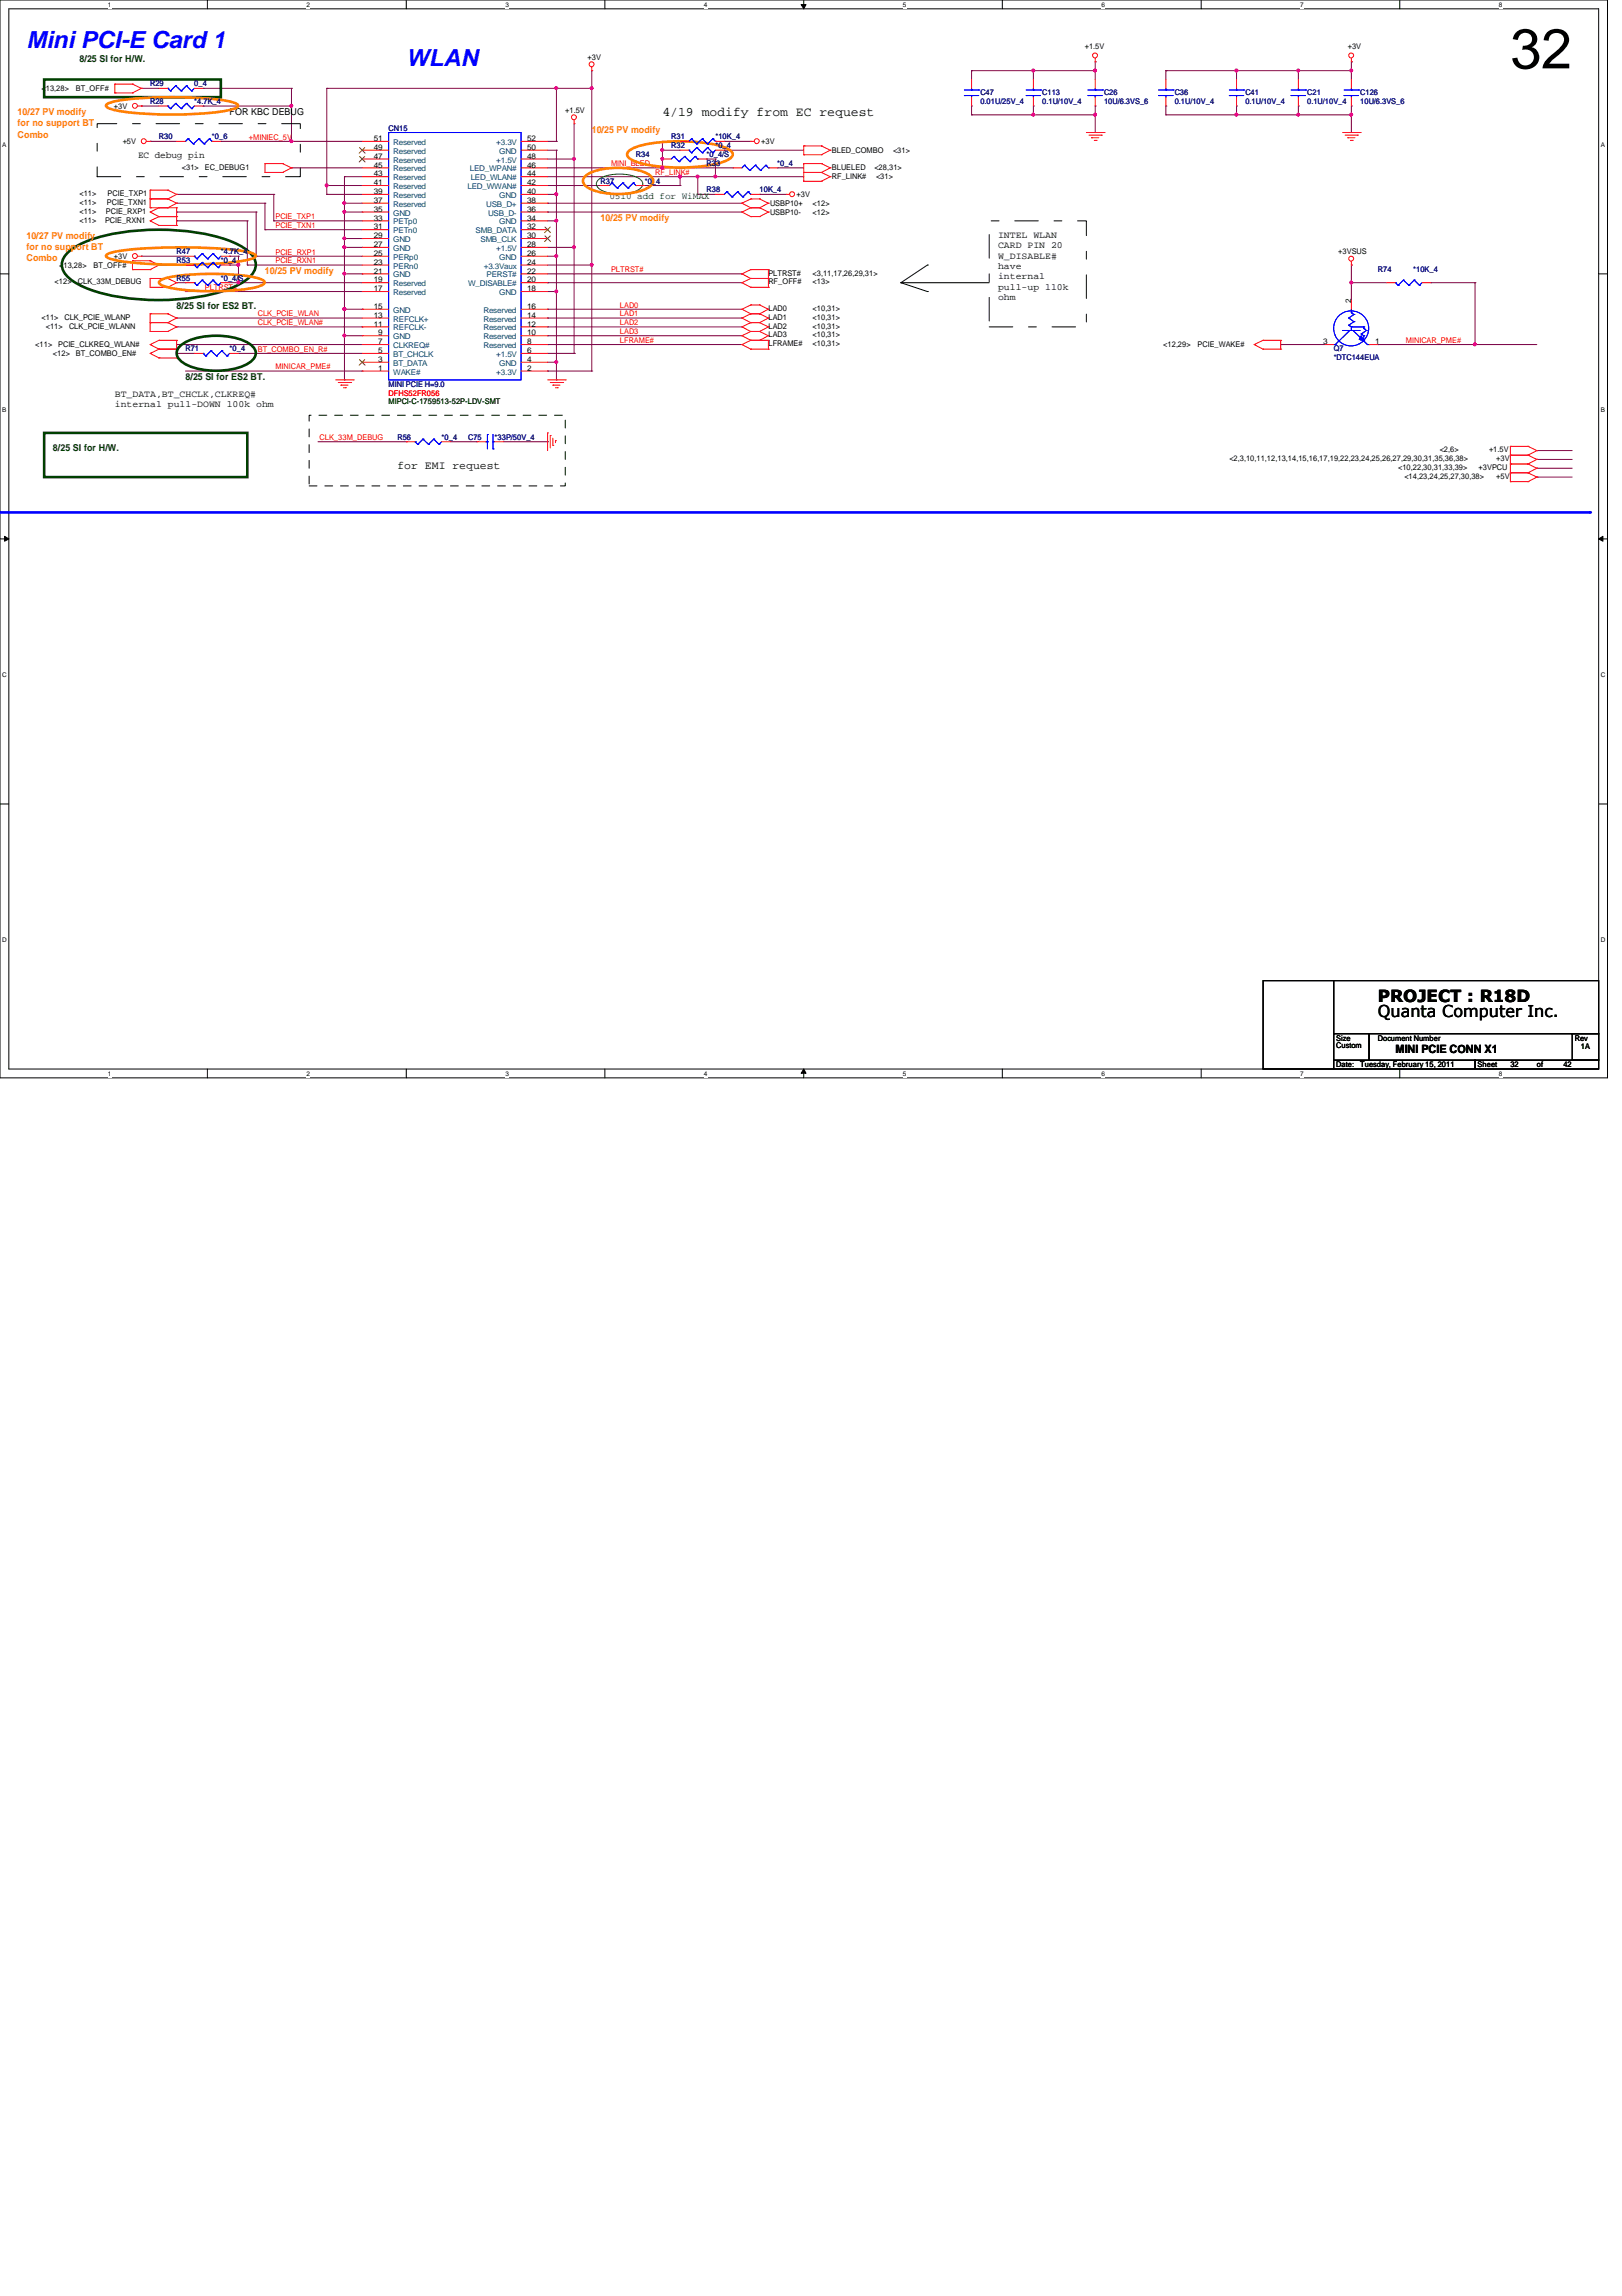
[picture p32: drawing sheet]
<svg xmlns="http://www.w3.org/2000/svg" width="210mm" height="297mm" viewBox="0 0 210 297" stroke-linecap="round" stroke-linejoin="round" font-family="sans-serif">
<defs><g id="words">
<text font-size="7.3" x="195.5" y="8.8">32</text>
<g font-size="3" fill="#00f">
<text x="3.4" y="6.2">Mini PCI-E Card 1</text>
<text x="52.6" y="8.5">WLAN</text>
</g>
<text font-size="2.2" x="178.3" y="129.6">PROJECT : R18D</text>
<text font-size="2.1" x="178.3" y="131.6">Quanta Computer Inc.</text>
<text font-size="1.7" x="85.7" y="15">4/19 modify from EC request</text>
<g font-size="1.5">
<text x="51.4" y="60.7">for EMI request</text>
<text x="180.6" y="136.2">MINI PCIE CONN X1</text>
</g>
<g font-size="1.2" fill="#004000">
<text x="10.3" y="8">8/25 SI for H/W.</text>
<text x="22.9" y="40">8/25 SI for ES2 BT.</text>
<text x="24" y="49.1">8/25 SI for ES2 BT.</text>
<text x="6.9" y="58.3">8/25 SI for H/W.</text>
</g>
<g font-size="1.2" fill="#ff8000">
<text x="2.3" y="14.9">10/27 PV modify</text>
<text x="2.3" y="16.3">for no support BT</text>
<text x="2.3" y="17.8">Combo</text>
<text x="76.6" y="17.1">10/25 PV modify</text>
<text x="77.7" y="28.6">10/25 PV modify</text>
<text x="3.4" y="30.9">10/27 PV modify</text>
<text x="3.4" y="32.3">for no support BT</text>
<text x="3.4" y="33.8">Combo</text>
<text x="34.3" y="35.4">10/25 PV modify</text>
</g>
<g font-size="1.2">
<text x="29.7" y="14.9">FOR KBC DEBUG</text>
<text x="17.9" y="20.4">EC debug pin</text>
<text x="129.2" y="30.7">INTEL WLAN</text>
<text x="129.2" y="32.1">CARD PIN 20</text>
<text x="129.2" y="33.4">W_DISABLE#</text>
<text x="129.2" y="34.8">have</text>
<text x="129.2" y="36.2">internal</text>
<text x="129.2" y="37.5">pull-up 110k</text>
<text x="129.2" y="38.9">ohm</text>
<text x="14.9" y="51.3">BT_DATA,BT_CHCLK,CLKREQ#</text>
<text x="14.9" y="52.7">internal pull-DOWN 100k ohm</text>
</g>
<text font-size="1.2" fill="#008000" x="78.9" y="25.7">0510 add for WiMAX</text>
<g font-size="1">
<text x="5.4" y="11.8">&lt;13,28&gt;</text>
<text x="9.8" y="11.8">BT_OFF#</text>
<text x="76" y="7.7">+3V</text>
<text x="140.4" y="6.4">+1.5V</text>
<text x="174.4" y="6.4">+3V</text>
<text x="14.7" y="14.1">+3V</text>
<text x="73.2" y="14.6">+1.5V</text>
<text x="15.9" y="18.6">+5V</text>
<text x="23.5" y="21.9">&lt;31&gt;</text>
<text x="26.5" y="21.9">EC_DEBUG1</text>
<text x="48.4" y="18.2">51</text>
<text x="48.4" y="19.4">49</text>
<text x="48.4" y="20.5">47</text>
<text x="48.4" y="21.7">45</text>
<text x="48.4" y="22.8">43</text>
<text x="48.4" y="24">41</text>
<text x="68.2" y="18.2">52</text>
<text x="68.2" y="19.4">50</text>
<text x="68.2" y="20.5">48</text>
<text x="68.2" y="21.7">46</text>
<text x="68.2" y="22.8">44</text>
<text x="68.2" y="24">42</text>
<text x="98.5" y="18.6">+3V</text>
<text x="107.7" y="23.2">RF_LINK#</text>
<text x="107.7" y="22.1">BLUELED</text>
<text x="107.7" y="19.8">BLED_COMBO</text>
<text x="113.2" y="22.1">&lt;28,31&gt;</text>
<text x="113.4" y="23.2">&lt;31&gt;</text>
<text x="115.6" y="19.8">&lt;31&gt;</text>
<text x="10.3" y="26.5">&lt;11&gt;</text>
<text x="10.3" y="28.8">&lt;11&gt;</text>
<text x="10.3" y="27.6">&lt;11&gt;</text>
<text x="10.3" y="25.4">&lt;11&gt;</text>
<text x="13.6" y="28.8">PCIE_RXN1</text>
<text x="13.7" y="27.6">PCIE_RXP1</text>
<text x="13.8" y="26.5">PCIE_TXN1</text>
<text x="13.9" y="25.4">PCIE_TXP1</text>
<text x="48.4" y="25.1">39</text>
<text x="48.4" y="26.2">37</text>
<text x="48.4" y="27.4">35</text>
<text x="48.4" y="28.5">33</text>
<text x="48.4" y="29.7">31</text>
<text x="68.2" y="25.1">40</text>
<text x="68.2" y="26.2">38</text>
<text x="68.2" y="27.4">36</text>
<text x="68.2" y="28.5">34</text>
<text x="68.2" y="29.7">32</text>
<text x="99.7" y="26.6">USBP10+</text>
<text x="99.7" y="27.8">USBP10-</text>
<text x="103.1" y="25.5">+3V</text>
<text x="105.2" y="27.8">&lt;12&gt;</text>
<text x="105.2" y="26.6">&lt;12&gt;</text>
<text x="7.7" y="34.6">&lt;13,28&gt;</text>
<text x="12.1" y="34.6">BT_OFF#</text>
<text x="14.7" y="33.5">+3V</text>
<text x="48.4" y="30.8">29</text>
<text x="48.4" y="32">27</text>
<text x="48.4" y="33.1">25</text>
<text x="48.4" y="34.2">23</text>
<text x="48.4" y="35.4">21</text>
<text x="68.2" y="30.8">30</text>
<text x="68.2" y="32">28</text>
<text x="68.2" y="33.1">26</text>
<text x="68.2" y="34.2">24</text>
<text x="68.2" y="35.4">22</text>
<text x="99.4" y="35.6">PLTRST#</text>
<text x="105.2" y="35.6">&lt;3,11,17,26,29,31&gt;</text>
<text x="173.2" y="32.9">+3VSUS</text>
<text x="5.4" y="41.4">&lt;11&gt;</text>
<text x="7.1" y="36.8">&lt;12&gt;</text>
<text x="8.3" y="41.4">CLK_PCIE_WLANP</text>
<text x="10.1" y="36.8">CLK_33M_DEBUG</text>
<text x="48.4" y="36.5">19</text>
<text x="48.4" y="37.7">17</text>
<text x="48.4" y="40">15</text>
<text x="48.4" y="41.1">13</text>
<text x="68.2" y="36.5">20</text>
<text x="68.2" y="37.7">18</text>
<text x="68.2" y="40">16</text>
<text x="68.2" y="41.1">14</text>
<text x="99.4" y="36.8">RF_OFF#</text>
<text x="99.4" y="40.2">LAD0</text>
<text x="99.4" y="41.4">LAD1</text>
<text x="105.2" y="36.8">&lt;13&gt;</text>
<text x="105.2" y="40.2">&lt;10,31&gt;</text>
<text x="105.2" y="41.4">&lt;10,31&gt;</text>
<text x="174.8" y="39.2" transform="rotate(-90 174.8 39.2)">2</text>
<text x="4.6" y="44.9">&lt;11&gt;</text>
<text x="5.9" y="42.5">&lt;11&gt;</text>
<text x="6.9" y="46.1">&lt;12&gt;</text>
<text x="7.5" y="44.9">PCIE_CLKREQ_WLAN#</text>
<text x="8.9" y="42.5">CLK_PCIE_WLANN</text>
<text x="9.8" y="46.1">BT_COMBO_EN#</text>
<text x="48.4" y="42.2">11</text>
<text x="48.9" y="43.4">9</text>
<text x="48.9" y="44.5">7</text>
<text x="48.9" y="45.7">5</text>
<text x="48.9" y="46.8">3</text>
<text x="48.9" y="48">1</text>
<text x="68.2" y="45.7">6</text>
<text x="68.2" y="42.2">12</text>
<text x="68.2" y="43.4">10</text>
<text x="68.2" y="44.5">8</text>
<text x="68.2" y="46.8">4</text>
<text x="68.2" y="48">2</text>
<text x="99.4" y="42.5">LAD2</text>
<text x="99.4" y="44.8">LFRAME#</text>
<text x="99.4" y="43.6">LAD3</text>
<text x="105.2" y="42.5">&lt;10,31&gt;</text>
<text x="105.2" y="44.8">&lt;10,31&gt;</text>
<text x="105.2" y="43.6">&lt;10,31&gt;</text>
<text x="150.5" y="44.9">&lt;12,29&gt;</text>
<text x="155" y="44.9">PCIE_WAKE#</text>
<text x="171.2" y="44.5">3</text>
<text x="178" y="44.5">1</text>
<text x="159.1" y="59.6">&lt;2,3,10,11,12,13,14,15,16,17,19,22,23,24,25,26,27,29,30,31,35,36,38&gt;</text>
<text x="186.3" y="58.5">&lt;2,6&gt;</text>
<text x="192.7" y="58.5">+1.5V</text>
<text x="193.6" y="59.6">+3V</text>
<text x="180.9" y="60.8">&lt;10,22,30,31,33,39&gt;</text>
<text x="181.7" y="61.9">&lt;14,23,24,25,27,30,38&gt;</text>
<text x="191.3" y="60.8">+3VPCU</text>
<text x="193.6" y="61.9">+5V</text>
<text x="172.9" y="134.6">Size</text>
<text x="172.9" y="135.6">Custom</text>
<text x="178.3" y="134.6">Document Number</text>
<text x="203.8" y="134.6">Rev</text>
<text x="204.6" y="135.8">1A</text>
<text x="172.9" y="138">Date:</text>
<text x="176" y="138">Tuesday, February 15, 2011</text>
<text x="191.2" y="138">Sheet</text>
<text x="195.5" y="138">32</text>
<text x="198.9" y="138">of</text>
<text x="202.3" y="138">42</text>
</g>
<g font-size="1" fill="#000080">
<text x="19.4" y="11.2">R29</text>
<text x="25.1" y="11.2">0_4</text>
<text x="19.4" y="13.5">R28</text>
<text x="25.1" y="13.5">*4.7K_4</text>
<text x="50.3" y="16.9">CN15</text>
<text x="126.9" y="12.3">C47</text>
<text x="126.9" y="13.5">0.01U/25V_4</text>
<text x="134.9" y="12.3">C113</text>
<text x="134.9" y="13.5">0.1U/10V_4</text>
<text x="142.9" y="12.3">C26</text>
<text x="142.9" y="13.5">10U/6.3VS_6</text>
<text x="152" y="12.3">C36</text>
<text x="152" y="13.5">0.1U/10V_4</text>
<text x="161.2" y="12.3">C41</text>
<text x="161.2" y="13.5">0.1U/10V_4</text>
<text x="169.2" y="12.3">C21</text>
<text x="169.2" y="13.5">0.1U/10V_4</text>
<text x="176" y="12.3">C126</text>
<text x="176" y="13.5">10U/6.3VS_6</text>
<text x="20.6" y="18">R30</text>
<text x="27.4" y="18">*0_6</text>
<text x="77.7" y="23.7">R37</text>
<text x="82.3" y="20.3">R34</text>
<text x="83.4" y="23.7">*0_4</text>
<text x="86.9" y="18">R31</text>
<text x="86.9" y="19.2">R32</text>
<text x="91.4" y="20.3">*0_4/S</text>
<text x="91.4" y="21.5">R33</text>
<text x="92.6" y="18">*10K_4</text>
<text x="92.6" y="19.2">*0_4</text>
<text x="100.6" y="21.5">*0_4</text>
<text x="91.4" y="24.9">R38</text>
<text x="98.3" y="24.9">10K_4</text>
<text x="22.9" y="34">R53</text>
<text x="22.9" y="32.9">R47</text>
<text x="28.6" y="34">*0_4</text>
<text x="28.6" y="32.9">*4.7K_4</text>
<text x="178.3" y="35.2">R74</text>
<text x="182.9" y="35.2">*10K_4</text>
<text x="22.9" y="36.3">R55</text>
<text x="28.6" y="36.3">*0_4/S</text>
<text x="24" y="45.5">R71</text>
<text x="29.7" y="45.5">*0_4</text>
<text x="172.6" y="45.5">Q7</text>
<text x="172.6" y="46.6">*DTC144EUA</text>
<text x="50.3" y="50">MINI PCIE H=9.0</text>
<text x="51.4" y="56.9">R56</text>
<text x="57.1" y="56.9">*0_4</text>
<text x="60.6" y="56.9">C75</text>
<text x="64" y="56.9">*33P/50V_4</text>
</g>
<g font-size="1" fill="#f00">
<text x="32.2" y="18.1">+MINIEC_5V</text>
<text x="79.1" y="21.5">MINI_BLED</text>
<text x="84.8" y="22.6">RF_LINK#</text>
<text x="35.6" y="28.4">PCIE_TXP1</text>
<text x="35.6" y="29.5">PCIE_TXN1</text>
<text x="35.6" y="32.9">PCIE_RXP1</text>
<text x="35.6" y="34.1">PCIE_RXN1</text>
<text x="79.1" y="35.2">PLTRST#</text>
<text x="26.5" y="37.5">PLTRST#</text>
<text x="33.4" y="40.9">CLK_PCIE_WLAN</text>
<text x="80.2" y="39.8">LAD0</text>
<text x="80.2" y="40.9">LAD1</text>
<text x="33.4" y="45.5">BT_COMBO_EN_R#</text>
<text x="33.4" y="42.1">CLK_PCIE_WLAN#</text>
<text x="35.6" y="47.8">MINICAR_PME#</text>
<text x="80.2" y="44.4">LFRAME#</text>
<text x="80.2" y="43.2">LAD3</text>
<text x="80.2" y="42.1">LAD2</text>
<text x="181.9" y="44.4">MINICAR_PME#</text>
<text x="50.3" y="51.2">DFHS52FR056</text>
<text x="41.4" y="56.9">CLK_33M_DEBUG</text>
</g>
<g font-size="1" fill="#004080">
<text x="50.9" y="18.8">Reserved</text>
<text x="50.9" y="19.9">Reserved</text>
<text x="50.9" y="21">Reserved</text>
<text x="50.9" y="22.2">Reserved</text>
<text x="50.9" y="23.3">Reserved</text>
<text x="60.8" y="22.2">LED_WPAN#</text>
<text x="60.9" y="23.3">LED_WLAN#</text>
<text x="64.2" y="18.8">+3.3V</text>
<text x="64.2" y="21">+1.5V</text>
<text x="64.6" y="19.9">GND</text>
<text x="50.9" y="24.5">Reserved</text>
<text x="50.9" y="25.6">Reserved</text>
<text x="50.9" y="26.8">Reserved</text>
<text x="50.9" y="27.9">GND</text>
<text x="50.9" y="29">PETp0</text>
<text x="60.5" y="24.5">LED_WWAN#</text>
<text x="62.9" y="26.8">USB_D+</text>
<text x="63.2" y="27.9">USB_D-</text>
<text x="64.6" y="25.6">GND</text>
<text x="64.6" y="29">GND</text>
<text x="50.9" y="30.2">PETn0</text>
<text x="50.9" y="31.3">GND</text>
<text x="50.9" y="32.5">GND</text>
<text x="50.9" y="33.6">PERp0</text>
<text x="50.9" y="34.8">PERn0</text>
<text x="50.9" y="35.9">GND</text>
<text x="61.6" y="30.2">SMB_DATA</text>
<text x="62.2" y="31.3">SMB_CLK</text>
<text x="62.6" y="34.8">+3.3Vaux</text>
<text x="62.9" y="35.9">PERST#</text>
<text x="64.2" y="32.5">+1.5V</text>
<text x="64.6" y="33.6">GND</text>
<text x="50.9" y="37">Reserved</text>
<text x="50.9" y="38.2">Reserved</text>
<text x="50.9" y="40.5">GND</text>
<text x="50.9" y="41.6">REFCLK+</text>
<text x="60.6" y="37">W_DISABLE#</text>
<text x="62.6" y="40.5">Reserved</text>
<text x="62.6" y="41.6">Reserved</text>
<text x="64.6" y="38.2">GND</text>
<text x="50.9" y="42.8">REFCLK-</text>
<text x="50.9" y="43.9">GND</text>
<text x="50.9" y="45">CLKREQ#</text>
<text x="50.9" y="46.2">BT_CHCLK</text>
<text x="50.9" y="47.3">BT_DATA</text>
<text x="62.6" y="42.8">Reserved</text>
<text x="62.6" y="43.9">Reserved</text>
<text x="62.6" y="45">Reserved</text>
<text x="64.2" y="46.2">+1.5V</text>
<text x="64.6" y="47.3">GND</text>
<text x="50.9" y="48.5">WAKE#</text>
<text x="64.2" y="48.5">+3.3V</text>
</g>
<text font-size="1" fill="#004000" x="50.3" y="52.3">MIPCI-C-1759513-52P-LDV-SMT</text>
<g font-size=".8">
<text x="14" y=".9">1</text>
<text x="39.7" y=".9">2</text>
<text x="65.4" y=".9">3</text>
<text x="91.1" y=".9">4</text>
<text x="116.8" y=".9">5</text>
<text x="142.5" y=".9">6</text>
<text x="168.3" y=".9">7</text>
<text x="194" y=".9">8</text>
<text x=".3" y="19.1">A</text>
<text x="207.2" y="19.1">A</text>
<text x=".3" y="53.3">B</text>
<text x="207.2" y="53.3">B</text>
<text x=".3" y="87.6">C</text>
<text x="207.2" y="87.6">C</text>
<text x=".3" y="121.9">D</text>
<text x="207.2" y="121.9">D</text>
<text x="14" y="139.2">1</text>
<text x="39.7" y="139.2">2</text>
<text x="65.4" y="139.2">3</text>
<text x="91.1" y="139.2">4</text>
<text x="116.8" y="139.2">5</text>
<text x="142.5" y="139.2">6</text>
<text x="168.3" y="139.2">7</text>
<text x="194" y="139.2">8</text>
</g>
</g></defs>
<path d="M0 0h208v139.4h-208zM1.1 1.1h205.8v137.2h-205.8z" fill="none" stroke="#000" stroke-width=".13"/>
<g fill="#fff">
<path d="M14 .1h.4v1h-.4z"/>
<path d="M14 138.4h.4v1h-.4z"/>
</g>
<path d="M26.8 0v1.1M26.8 138.3v1.1" fill="none" stroke="#000" stroke-width=".13"/>
<g fill="#fff">
<path d="M39.7 .1h.4v1h-.4z"/>
<path d="M39.7 138.4h.4v1h-.4z"/>
</g>
<path d="M52.6 0v1.1M52.6 138.3v1.1" fill="none" stroke="#000" stroke-width=".13"/>
<g fill="#fff">
<path d="M65.4 .1h.5v1h-.5z"/>
<path d="M65.4 138.4h.5v1h-.5z"/>
</g>
<path d="M78.3 0v1.1M78.3 138.3v1.1" fill="none" stroke="#000" stroke-width=".13"/>
<g fill="#fff">
<path d="M91.1 .1h.5v1h-.5z"/>
<path d="M91.1 138.4h.5v1h-.5z"/>
</g>
<path d="M104 0v1.1M103.7 .6h.6l-.3 .5zM104 138.3l.3 .6h-.6zM104 138.3v1.1" fill="none" stroke="#000" stroke-width=".13"/>
<path d="M103.7 .6h.6l-.3 .5zM104 138.3l.3 .6h-.6z" fill="#000"/>
<g fill="#fff">
<path d="M116.8 .1h.5v1h-.5z"/>
<path d="M116.8 138.4h.5v1h-.5z"/>
</g>
<path d="M129.7 0v1.1M129.7 138.3v1.1" fill="none" stroke="#000" stroke-width=".13"/>
<g fill="#fff">
<path d="M142.5 .1h.5v1h-.5z"/>
<path d="M142.5 138.4h.5v1h-.5z"/>
</g>
<path d="M155.4 0v1.1M155.4 138.3v1.1" fill="none" stroke="#000" stroke-width=".13"/>
<g fill="#fff">
<path d="M168.3 .1h.4v1h-.4z"/>
<path d="M168.3 138.4h.4v1h-.4z"/>
</g>
<path d="M181.1 0v1.1M181.1 138.3v1.1" fill="none" stroke="#000" stroke-width=".13"/>
<g fill="#fff">
<path d="M194 .1h.4v1h-.4z"/>
<path d="M194 138.4h.4v1h-.4z"/>
<path d="M.3 18.3h.5v.9h-.5z"/>
<path d="M207.2 18.3h.5v.9h-.5z"/>
<path d="M.3 52.6h.5v.9h-.5z"/>
<path d="M207.2 52.6h.5v.9h-.5z"/>
</g>
<path d="M0 35.4h1.1M206.9 35.4h1.1" fill="none" stroke="#000" stroke-width=".13"/>
<g fill="#fff">
<path d="M.3 86.9h.6v.9h-.6z"/>
<path d="M207.2 86.9h.6v.9h-.6z"/>
</g>
<path d="M0 69.7h1.1M.6 69.4l.5 .3-.5 .3zM206.9 69.7l.5-.3v.6zM206.9 69.7h1.1" fill="none" stroke="#000" stroke-width=".13"/>
<path d="M.6 69.4l.5 .3-.5 .3zM206.9 69.7l.5-.3v.6z" fill="#000"/>
<g fill="#fff">
<path d="M.3 121.2h.6v.9h-.6z"/>
<path d="M207.2 121.2h.6v.9h-.6z"/>
</g>
<path d="M0 104h1.1M206.9 104h1.1" fill="none" stroke="#000" stroke-width=".13"/>
<path d="M44.6 26.3h.1M44.6 26.3h2.3M198.9 58.3h.1M198.9 59.4h.1M198.9 58.3h4.6M198.9 59.4h4.6M198.9 61.7h.1M198.9 60.6h.1M198.9 61.7h4.6M198.9 60.6h4.6" fill="none" stroke="#800040" stroke-width=".13"/>
<path d="M44.4 26.1h.3v.3l-.2 .1-.1-.1z" fill-rule="evenodd" fill="#f0f"/>
<path d="M44.4 26.1h.3v.3l-.2 .1-.1-.1z" fill="none" stroke="#f0f" stroke-width=".13"/>
<path d="M42.3 25.1h.1M42.3 24h.1M42.3 25.1h4.6M42.3 24v1.1M42.3 24h4.6M44.6 27.4h.1M44.6 22.9h.1M44.6 26.3h.1M44.6 22.9v4.5M44.6 22.9h2.3M30.9 45.7h.1M30.9 45.7h16" fill="none" stroke="#800040" stroke-width=".13"/>
<path d="M42.1 23.8h.3v.3l-.2 .1-.1-.1z" fill-rule="evenodd" fill="#f0f"/>
<path d="M42.1 23.8h.3v.3l-.2 .1-.1-.1z" fill="none" stroke="#f0f" stroke-width=".13"/>
<g fill="none" stroke="#800040" stroke-width=".13">
<path d="M42.3 11.4h.1M42.3 11.4v12.6M150.9 9.1h.1M150.9 13.7h.1M150.9 9.1v1.2M150.9 13.7v1.2M160 9.1h.1M160 13.7h.1M160 9.1v1.2M160 13.7v1.2M174.9 36.6h.1M174.9 36.6h4.6"/>
<path d="M174.9 36.6v2.3M22.9 45.7h.1M22.9 45.7h2.2"/>
</g>
<path d="M174.7 36.4h.3v.3h-.2h-.1z" fill-rule="evenodd" fill="#f0f"/>
<path d="M174.7 36.4h.3v.3h-.2h-.1z" fill="none" stroke="#f0f" stroke-width=".13"/>
<path d="M160 9.1h.1M160 9.1h8M185.2 36.6h.1M185.2 36.6h5.7M190.9 36.6h.1M190.9 36.6v8" fill="none" stroke="#800040" stroke-width=".13"/>
<path d="M167.9 9h.2v.2l-.1 .1-.1-.1z" fill-rule="evenodd" fill="#f0f"/>
<path d="M167.9 9h.2v.2l-.1 .1-.1-.1z" fill="none" stroke="#f0f" stroke-width=".13"/>
<path d="M159.9 9h.2v.2l-.1 .1-.1-.1z" fill-rule="evenodd" fill="#f0f"/>
<path d="M159.9 9h.2v.2l-.1 .1-.1-.1z" fill="none" stroke="#f0f" stroke-width=".13"/>
<path d="M150.9 9.1h.1M150.9 9.1h9.1M160 14.9h.1M160 14.9h8M90.3 22.9h.1M90.3 25.1h.1M90.3 22.9v2.2M90.3 25.1h2.3M100.6 21.7h.1M100.6 21.7h3.4" fill="none" stroke="#800040" stroke-width=".13"/>
<path d="M167.9 14.7h.2v.3h-.1h-.1z" fill-rule="evenodd" fill="#f0f"/>
<path d="M167.9 14.7h.2v.3h-.1h-.1z" fill="none" stroke="#f0f" stroke-width=".13"/>
<path d="M159.9 14.7h.2v.3h-.1h-.1z" fill-rule="evenodd" fill="#f0f"/>
<path d="M159.9 14.7h.2v.3h-.1h-.1z" fill="none" stroke="#f0f" stroke-width=".13"/>
<path d="M125.7 14.9h.1M125.7 14.9h8M141.7 13.7h.1M141.7 13.7v1.2M150.9 14.9h.1M150.9 14.9h9.1M174.9 8h.1M174.9 13.7h.1M174.9 8v1.1M174.9 13.7v1.2M190.9 44.6h.1M190.9 44.6h8" fill="none" stroke="#800040" stroke-width=".13"/>
<path d="M190.7 44.4h.3v.3h-.2h-.1z" fill-rule="evenodd" fill="#f0f"/>
<path d="M190.7 44.4h.3v.3h-.2h-.1z" fill="none" stroke="#f0f" stroke-width=".13"/>
<path d="M76.6 11.4v22.9M76.6 34.3h.1" fill="none" stroke="#800040" stroke-width=".13"/>
<path d="M76.4 34.1h.3v.3l-.2 .1-.1-.1z" fill-rule="evenodd" fill="#f0f"/>
<path d="M76.4 34.1h.3v.3l-.2 .1-.1-.1z" fill="none" stroke="#f0f" stroke-width=".13"/>
<g fill="none" stroke="#800040" stroke-width=".13">
<path d="M72 11.4h.1M72 11.4v6.9M76.6 9.1h.1M76.6 9.1v2.3M24 37.7h.1M24 37.7h22.9M30.9 36.6h.1M30.9 36.6h16M70.9 21.7h14.8M85.7 21.7h.1M174.9 34.3h.1M174.9 34.3v2.3"/>
<path d="M70.9 44.6h.1M70.9 40h.1M70.9 41.1h.1M70.9 43.4h.1M70.9 42.3h.1M70.9 44.6h25.1M70.9 40h25.1M70.9 41.1h25.1M70.9 43.4h25.1M70.9 42.3h25.1M178.3 44.6h.1M178.3 44.6h12.6"/>
</g>
<path d="M85.6 21.6h.2v.2l-.1 .1-.1-.1z" fill-rule="evenodd" fill="#f0f"/>
<path d="M85.6 21.6h.2v.2l-.1 .1-.1-.1z" fill="none" stroke="#f0f" stroke-width=".13"/>
<path d="M42.3 11.4h29.7M72 11.4h.1M70.9 27.4h.1M70.9 26.3h.1M70.9 27.4h25.1M70.9 26.3h25.1M41.1 57.1h11.5M52.6 57.1h.1M58.3 57.1h3.4M61.7 57.1h.1M65.2 57.1h5.7M70.9 57.1h.1" fill="none" stroke="#800040" stroke-width=".13"/>
<path d="M71.9 11.3h.2v.2l-.1 .1-.1-.1z" fill-rule="evenodd" fill="#f0f"/>
<path d="M71.9 11.3h.2v.2l-.1 .1-.1-.1z" fill="none" stroke="#f0f" stroke-width=".13"/>
<path d="M72 11.4h4.6M76.6 11.4h.1" fill="none" stroke="#800040" stroke-width=".13"/>
<path d="M76.4 11.3h.3v.2l-.2 .1-.1-.1z" fill-rule="evenodd" fill="#f0f"/>
<path d="M76.4 11.3h.3v.2l-.2 .1-.1-.1z" fill="none" stroke="#f0f" stroke-width=".13"/>
<g fill="none" stroke="#800040" stroke-width=".13">
<path d="M168 9.1h.1M168 9.1v1.2M22.9 26.3h.1M22.9 28.6h.1M22.9 27.4h.1M22.9 25.1h.1M22.9 26.3h11.4M22.9 28.6h9.1M22.9 27.4h10.2M22.9 25.1h12.5M70.9 35.4h25.1M70.9 22.9h17.1"/>
<path d="M88 22.9h.1M96 35.4h.1M22.9 41.1h.1M22.9 44.6h.1M22.9 41.1h24M22.9 42.3h24M22.9 44.6h24M24 48h22.9M46.9 48h.1M46.9 42.3h.1M70.9 48h.1M70.9 48h5.7"/>
</g>
<path d="M87.9 22.7h.2v.3h-.1h-.1z" fill-rule="evenodd" fill="#f0f"/>
<path d="M87.9 22.7h.2v.3h-.1h-.1z" fill="none" stroke="#f0f" stroke-width=".13"/>
<g fill="none" stroke="#800040" stroke-width=".13">
<path d="M70.9 18.3h1.1M72 18.3h.1M74.3 16v4.6M133.7 14.9h.1M133.7 14.9h8M44.6 30.9h.1M44.6 35.4h2.3M44.6 27.4v3.5M46.9 35.4h.1M70.9 34.3h5.7M70.9 32h3.4M74.3 20.6h.1"/>
<path d="M74.3 32h.1M76.6 34.3h.1"/>
</g>
<path d="M44.4 30.7h.3v.3h-.2h-.1z" fill-rule="evenodd" fill="#f0f"/>
<path d="M44.4 30.7h.3v.3h-.2h-.1z" fill="none" stroke="#f0f" stroke-width=".13"/>
<path d="M44.6 43.4h.1M44.6 40v3.4" fill="none" stroke="#800040" stroke-width=".13"/>
<path d="M44.4 39.8h.3v.3l-.2 .1-.1-.1z" fill-rule="evenodd" fill="#f0f"/>
<path d="M44.4 39.8h.3v.3l-.2 .1-.1-.1z" fill="none" stroke="#f0f" stroke-width=".13"/>
<path d="M44.4 43.3h.3v.2l-.2 .1-.1-.1z" fill-rule="evenodd" fill="#f0f"/>
<path d="M44.4 43.3h.3v.2l-.2 .1-.1-.1z" fill="none" stroke="#f0f" stroke-width=".13"/>
<path d="M44.6 32h2.3M46.9 32h.1M72 33.1h.1M72 28.6v4.5" fill="none" stroke="#800040" stroke-width=".13"/>
<path d="M71.9 33h.2v.2l-.1 .1-.1-.1z" fill-rule="evenodd" fill="#f0f"/>
<path d="M71.9 33h.2v.2l-.1 .1-.1-.1z" fill="none" stroke="#f0f" stroke-width=".13"/>
<path d="M125.7 9.1h.1M125.7 9.1v1.2M133.7 9.1h.1M133.7 9.1v1.2M72 37.7h.1M72 33.1v4.6" fill="none" stroke="#800040" stroke-width=".13"/>
<path d="M71.9 37.6h.2v.2l-.1 .1-.1-.1z" fill-rule="evenodd" fill="#f0f"/>
<path d="M71.9 37.6h.2v.2l-.1 .1-.1-.1z" fill="none" stroke="#f0f" stroke-width=".13"/>
<path d="M125.7 9.1h.1M125.7 9.1h8M168 9.1h.1M168 9.1h6.9M174.9 9.1h.1M174.9 9.1v1.2" fill="none" stroke="#800040" stroke-width=".13"/>
<path d="M174.7 9h.3v.2l-.2 .1-.1-.1z" fill-rule="evenodd" fill="#f0f"/>
<path d="M174.7 9h.3v.2l-.2 .1-.1-.1z" fill="none" stroke="#f0f" stroke-width=".13"/>
<path d="M168 13.7h.1M168 13.7v1.2M44.6 30.9h2.3M44.6 27.4h2.3M46.9 30.9h.1M46.9 27.4h.1M74.3 32v13.7M74.3 45.7h.1" fill="none" stroke="#800040" stroke-width=".13"/>
<path d="M44.4 27.3h.3v.2l-.2 .1-.1-.1z" fill-rule="evenodd" fill="#f0f"/>
<path d="M44.4 27.3h.3v.2l-.2 .1-.1-.1z" fill="none" stroke="#f0f" stroke-width=".13"/>
<path d="M141.7 14.9h.1M141.7 14.9v2.2" fill="none" stroke="#800040" stroke-width=".13"/>
<path d="M141.6 14.7h.2v.3h-.1h-.1z" fill-rule="evenodd" fill="#f0f"/>
<path d="M141.6 14.7h.2v.3h-.1h-.1z" fill="none" stroke="#f0f" stroke-width=".13"/>
<path d="M125.7 13.7h.1M125.7 13.7v1.2M70.9 33.1h1.1M70.9 37.7h1.1M70.9 28.6h1.1M72 33.1h.1M72 37.7h.1M72 28.6h.1M74.3 32h.1M74.3 20.6v11.4M44.6 43.4h2.3M46.9 43.4h.1" fill="none" stroke="#800040" stroke-width=".13"/>
<path d="M74.1 20.4h.3v.3h-.1h-.2z" fill-rule="evenodd" fill="#f0f"/>
<path d="M74.1 20.4h.3v.3h-.1h-.2z" fill="none" stroke="#f0f" stroke-width=".13"/>
<path d="M74.1 31.8h.3v.3l-.1 .1-.2-.1z" fill-rule="evenodd" fill="#f0f"/>
<path d="M74.1 31.8h.3v.3l-.1 .1-.2-.1z" fill="none" stroke="#f0f" stroke-width=".13"/>
<path d="M133.7 9.1h.1M133.7 9.1h8M70.9 45.7h3.4M74.3 45.7h.1" fill="none" stroke="#800040" stroke-width=".13"/>
<path d="M141.6 9h.2v.2l-.1 .1-.1-.1z" fill-rule="evenodd" fill="#f0f"/>
<path d="M141.6 9h.2v.2l-.1 .1-.1-.1z" fill="none" stroke="#f0f" stroke-width=".13"/>
<path d="M133.6 9h.2v.2l-.1 .1-.1-.1z" fill-rule="evenodd" fill="#f0f"/>
<path d="M133.6 9h.2v.2l-.1 .1-.1-.1z" fill="none" stroke="#f0f" stroke-width=".13"/>
<path d="M174.9 14.9h.1M174.9 14.9v2.2" fill="none" stroke="#800040" stroke-width=".13"/>
<path d="M174.7 14.7h.3v.3h-.2h-.1z" fill-rule="evenodd" fill="#f0f"/>
<path d="M174.7 14.7h.3v.3h-.2h-.1z" fill="none" stroke="#f0f" stroke-width=".13"/>
<path d="M70.9 19.4h1.1M72 19.4h.1M44.6 35.4v4.6M44.6 40h.1" fill="none" stroke="#800040" stroke-width=".13"/>
<path d="M44.4 39.8h.3v.3l-.2 .1-.1-.1z" fill-rule="evenodd" fill="#f0f"/>
<path d="M44.4 39.8h.3v.3l-.2 .1-.1-.1z" fill="none" stroke="#f0f" stroke-width=".13"/>
<path d="M44.6 35.4h.1M44.6 32v3.4M44.6 49.1h.1M44.6 40h2.3M44.6 43.4v5.7M46.9 40h.1" fill="none" stroke="#800040" stroke-width=".13"/>
<path d="M44.4 35.3h.3v.2l-.2 .1-.1-.1z" fill-rule="evenodd" fill="#f0f"/>
<path d="M44.4 35.3h.3v.2l-.2 .1-.1-.1z" fill="none" stroke="#f0f" stroke-width=".13"/>
<path d="M72 19.4v5.7M72 25.1h.1" fill="none" stroke="#800040" stroke-width=".13"/>
<path d="M71.9 25h.2v.2l-.1 .1-.1-.1z" fill-rule="evenodd" fill="#f0f"/>
<path d="M71.9 25h.2v.2l-.1 .1-.1-.1z" fill="none" stroke="#f0f" stroke-width=".13"/>
<path d="M133.7 13.7h.1M133.7 13.7v1.2M141.7 9.1h.1M141.7 8h.1M141.7 8v2.3" fill="none" stroke="#800040" stroke-width=".13"/>
<path d="M133.6 14.7h.2v.3h-.1h-.1z" fill-rule="evenodd" fill="#f0f"/>
<path d="M133.6 14.7h.2v.3h-.1h-.1z" fill="none" stroke="#f0f" stroke-width=".13"/>
<path d="M72 37.7v9.2M72 46.9h.1" fill="none" stroke="#800040" stroke-width=".13"/>
<path d="M71.9 46.7h.2v.3h-.1h-.1z" fill-rule="evenodd" fill="#f0f"/>
<path d="M71.9 46.7h.2v.3h-.1h-.1z" fill="none" stroke="#f0f" stroke-width=".13"/>
<path d="M168 14.9h.1M168 14.9h6.9M44.6 32h.1M44.6 30.9v1.1M70.9 36.6h.1M70.9 36.6h25.1M98.3 25.1h.1M98.3 25.1h3.4" fill="none" stroke="#800040" stroke-width=".13"/>
<path d="M44.4 31.8h.3v.3l-.2 .1-.1-.1z" fill-rule="evenodd" fill="#f0f"/>
<path d="M44.4 31.8h.3v.3l-.2 .1-.1-.1z" fill="none" stroke="#f0f" stroke-width=".13"/>
<path d="M92.6 22.9h.1M92.6 22.9h11.4" fill="none" stroke="#800040" stroke-width=".13"/>
<path d="M92.4 22.7h.3v.3h-.2h-.1z" fill-rule="evenodd" fill="#f0f"/>
<path d="M92.4 22.7h.3v.3h-.2h-.1z" fill="none" stroke="#f0f" stroke-width=".13"/>
<path d="M70.9 20.6h3.4M70.9 25.1h1.1M72 25.1h.1M72 28.6h.1M72 25.1v3.5M74.3 20.6h.1M70.9 46.9h1.1M72 46.9h.1M72 49.1h.1M72 46.9v2.2" fill="none" stroke="#800040" stroke-width=".13"/>
<path d="M71.9 28.4h.2v.3h-.1h-.1z" fill-rule="evenodd" fill="#f0f"/>
<path d="M71.9 28.4h.2v.3h-.1h-.1z" fill="none" stroke="#f0f" stroke-width=".13"/>
<path d="M19.4 18.3h.1M19.4 18.3h3.5M37.7 18.3h.1M37.7 18.3h9.2M37.7 21.7h.1M37.7 21.7h9.2M76.6 34.3v13.7M76.6 48h.1M165.7 44.6h.1M165.7 44.6h5.7" fill="none" stroke="#800040" stroke-width=".13"/>
<path d="M37.6 18.1h.2v.3l-.1 .1-.1-.1z" fill-rule="evenodd" fill="#f0f"/>
<path d="M37.6 18.1h.2v.3l-.1 .1-.1-.1z" fill="none" stroke="#f0f" stroke-width=".13"/>
<path d="M70.9 24h6.8M77.7 24h.1M83.4 24h4.6M88 24h.1M88 22.9h.1M88 22.9v1.1M88 22.9h2.3M90.3 22.9h.1" fill="none" stroke="#800040" stroke-width=".13"/>
<path d="M90.1 22.7h.3v.3h-.1h-.2z" fill-rule="evenodd" fill="#f0f"/>
<path d="M90.1 22.7h.3v.3h-.1h-.2z" fill="none" stroke="#f0f" stroke-width=".13"/>
<path d="M85.7 18.3h.1M85.7 19.4h.1M85.7 18.3v1.1M85.7 19.4h2.3" fill="none" stroke="#800040" stroke-width=".13"/>
<path d="M85.6 19.3h.2v.2l-.1 .1-.1-.1z" fill-rule="evenodd" fill="#f0f"/>
<path d="M85.6 19.3h.2v.2l-.1 .1-.1-.1z" fill="none" stroke="#f0f" stroke-width=".13"/>
<path d="M85.7 20.6h.1M85.7 20.6v1.1" fill="none" stroke="#800040" stroke-width=".13"/>
<path d="M85.6 20.4h.2v.3h-.1h-.1z" fill-rule="evenodd" fill="#f0f"/>
<path d="M85.6 20.4h.2v.3h-.1h-.1z" fill="none" stroke="#f0f" stroke-width=".13"/>
<g fill="none" stroke="#800040" stroke-width=".13">
<path d="M18.3 11.4h.1M18.3 11.4h2.3M26.3 11.4h.1M26.3 11.4h11.4M28.6 18.3h.1M37.7 13.7h.1M37.7 13.7v4.6h-9.1M85.7 18.3h2.3M88 18.3h.1M93.7 18.3h.1M93.7 19.4h.1M93.7 18.3h3.5"/>
<path d="M93.7 19.4h10.3M18.3 33.1h.1M18.3 33.1h5.7M20.6 34.3h.1M20.6 34.3h3.4M29.7 34.3h.1M29.7 34.3h1.2v2.3M30.9 36.6h.1M32 28.6h.1M32 34.3h.1M32 34.3h14.9M32 28.6v5.7"/>
<path d="M33.1 27.4h.1M33.1 33.1h.1M33.1 33.1h13.8M33.1 27.4v5.7M34.3 26.3h.1M34.3 29.7h.1M34.3 26.3v3.4M34.3 29.7h12.6M35.4 25.1h.1M35.4 28.6h.1M35.4 25.1v3.5M35.4 28.6h11.5"/>
<path d="M85.7 21.7h9.2M94.9 21.7h.1"/>
</g>
<path d="M30.7 34.1h.3v.3l-.2 .1-.1-.1z" fill-rule="evenodd" fill="#f0f"/>
<path d="M30.7 34.1h.3v.3l-.2 .1-.1-.1z" fill="none" stroke="#f0f" stroke-width=".13"/>
<path d="M30.7 36.4h.3v.3h-.2h-.1z" fill-rule="evenodd" fill="#f0f"/>
<path d="M30.7 36.4h.3v.3h-.2h-.1z" fill="none" stroke="#f0f" stroke-width=".13"/>
<g fill="none" stroke="#800040" stroke-width=".13">
<path d="M18.3 13.7h.1M18.3 13.7h2.3M26.3 13.7h.1M26.3 13.7h11.4M85.7 19.4h.1M85.7 19.4v1.2M22.9 36.6h1.1M24 36.6h.1M29.7 36.6h1.2M30.9 36.6h.1M90.3 22.9h.1M91.4 20.6h.1"/>
<path d="M91.4 20.6h1.2M92.6 20.6h.1M92.6 20.6v2.3h-2.3"/>
</g>
<path d="M37.6 13.6h.2v.2l-.1 .1-.1-.1z" fill-rule="evenodd" fill="#f0f"/>
<path d="M37.6 13.6h.2v.2l-.1 .1-.1-.1z" fill="none" stroke="#f0f" stroke-width=".13"/>
<path d="M37.7 11.4h.1M37.7 11.4v2.3M29.7 33.1h.1M29.7 33.1h1.2M30.9 33.1h.1M30.9 33.1v1.2" fill="none" stroke="#800040" stroke-width=".13"/>
<g fill="none" stroke="#f00" stroke-width=".13">
<path d="M14.9 12h.1M14.9 10.9h.1M14.9 10.9h2.2M14.9 12h2.2M14.9 10.9v1.1M17.1 10.9h.1M17.1 12h.1M17.1 10.9l1.2 .5M17.8 13.7h.5M18.3 11.4h.1M18.3 13.7h.1M18.3 11.4l-1.2 .6"/>
<path d="M19 18.3h.4M19.4 18.3h.1M74.3 16h.1M74.3 15.5v.5M76.6 9.1h.1M76.6 8.7v.4M97.2 18.3h.1M97.2 18.3h.4M104 18.9h.1M104 18.9v1.1M104 18.9h2.3M106.3 18.9h.1"/>
<path d="M106.3 18.9l1.1 .5M107.4 19.4h.1M107.4 19.4l-1.1 .6M140.6 17.1h2.3M140.9 17.5h1.6M141.3 17.8h.1M141.3 17.8h.9M141.6 18.2h.3M141.7 8h.1M141.7 7.5v.5M141.9 18.2h.1M142.5 17.5h.1"/>
<path d="M142.9 17.1h.1M173.7 17.1h2.3M174.1 17.5h1.6M174.4 17.8h.1M174.4 17.8h.9M174.8 18.2h.2M174.9 8h.1M174.9 7.5v.5M175 18.2h.1M175.7 17.5h.1M176 17.1h.1M17.1 34.9h.1"/>
<path d="M17.1 33.7h.1M17.1 34.9h2.3M17.1 33.7h2.3M17.1 33.7v1.2M17.8 33.1h.5M18.3 33.1h.1M19.4 28.6h.1M19.4 27.4h.1M19.4 24.6h.1M19.4 25.7h.1M19.4 26.9h.1M19.4 37.2h.1"/>
<path d="M19.4 36h.1M19.4 33.7h.1M19.4 34.9h.1M19.4 28.6l1.2 .6M19.4 26.9h3.5M19.4 27.4l1.2 .6M19.4 24.6v2.3M19.4 36v1.2M19.4 37.2h2.3M19.4 36h2.3M19.4 24.6h2.3M19.4 25.7h2.3"/>
<path d="M19.4 33.7l1.2 .6M20.6 28h.1M20.6 29.2h.1M20.6 26.9h.1M20.6 34.3h.1M20.6 28h2.3M20.6 28l-1.2 .6M20.6 29.2h2.3M20.6 26.9l-1.2 .5M20.6 34.3l-1.2 .6M21.7 24.6h.1M21.7 25.7h.1"/>
<path d="M21.7 26.9h.1M21.7 36h.1M21.7 37.2h.1M21.7 24.6l1.2 .5M21.7 25.7l1.2 .6M21.7 36l1.2 .6M22.9 29.2h.1M22.9 28h.1M22.9 26.9h.1M22.9 25.1h.1M22.9 26.3h.1M22.9 36.6h.1"/>
<path d="M22.9 26.9v2.3M22.9 25.1l-1.2 .6M22.9 26.3l-1.2 .6M22.9 36.6l-1.2 .6M34.3 21.2h.1M34.3 22.3h.1M34.3 22.3h2.3M34.3 21.2h2.3M34.3 21.2v1.1M36.6 21.2h.1M36.6 22.3h.1M36.6 21.2l1.1 .5"/>
<path d="M37.7 21.7h.1M37.7 21.7l-1.1 .6M96 36.6h.1M96 35.4h.1M96 26.3h.1M96 27.4h.1M96 36.6l1.2 .6M96 35.4l1.2 .6M96 26.3l1.2 .6M96 27.4l1.2 .6M97.2 37.2h.1M97.2 36h.1"/>
<path d="M97.2 34.9h.1M97.2 39.5h.1M97.2 25.7h.1M97.2 26.9h.1M97.2 28h.1M97.2 28h1.1M97.2 26.9h1.1M97.2 37.2h2.2M97.2 36l-1.2 .6M97.2 36h2.2M97.2 25.7h1.1M97.2 34.9l-1.2 .5"/>
<path d="M97.2 34.9h2.2M97.2 39.5l-1.2 .5M97.2 39.5h1.1M97.2 25.7l-1.2 .6M97.2 26.9l-1.2 .5M98.3 39.5h.1M98.3 25.7h.1M98.3 26.9h.1M98.3 28h.1M98.3 39.5l1.1 .5M98.3 25.7l1.1 .6M98.3 26.9l1.1 .5"/>
<path d="M99.4 36h.1M99.4 37.2h.1M99.4 34.9h.1M99.4 26.3h.1M99.4 27.4h.1M99.4 34.9v2.3M99.4 26.3l-1.1 .6M99.4 27.4l-1.1 .6M101.7 25.1h.1M101.7 25.1h.5M104 23.5h.1M104 22.3h.1"/>
<path d="M104 21.2h.1M104 20h.1M104 22.3h2.3M104 23.5h2.3M104 21.2v2.3M104 21.2h2.3M104 20h2.3M106.3 22.3h.1M106.3 23.5h.1M106.3 21.2h.1M106.3 20h.1M106.3 22.3l1.1 .6"/>
<path d="M106.3 21.2l1.1 .5M107.4 22.9h.1M107.4 21.7h.1M107.4 22.9l-1.1 .6M107.4 21.7l-1.1 .6M174.9 34.3h.1M174.9 33.8v.5M19.4 41.7h.1M19.4 42.9h.1M19.4 40.6h.1M19.4 45.7h.1M19.4 44.6h.1"/>
<path d="M19.4 41.7h2.3M19.4 40.6v2.3M19.4 42.9h2.3M19.4 40.6h2.3M19.4 45.7l1.2 .6M19.4 44.6l1.2 .6M20.6 45.2h.1M20.6 46.3h.1M20.6 44h.1M20.6 44h2.3M20.6 45.2h2.3M20.6 45.2l-1.2 .5"/>
<path d="M20.6 46.3h2.3M20.6 44l-1.2 .6M21.7 41.7h.1M21.7 42.9h.1M21.7 40.6h.1M21.7 41.7l1.2 .6M21.7 40.6l1.2 .5M22.9 42.3h.1M22.9 41.1h.1M22.9 46.3h.1M22.9 45.2h.1M22.9 44h.1"/>
<path d="M22.9 44v2.3M22.9 42.3l-1.2 .6M22.9 41.1l-1.2 .6M43.4 49.1h2.3M43.8 49.5h1.6M44.1 49.8h.1M44.1 49.8h.9M44.4 50.2h.3M44.7 50.2h.1M45.4 49.5h.1M45.7 49.1h.1M70.9 56h.1"/>
<path d="M70.9 49.1h2.3M70.9 56v2.3M71.2 56.3h.1M71.2 49.5h1.6M71.2 56.3v1.7M71.5 49.8h.1M71.5 57.6h.1M71.5 49.8h1M71.5 56.7v.9M71.9 57h.1M71.9 50.2h.2M71.9 57v.3"/>
<path d="M72.1 50.2h.1M72.8 49.5h.1M73.2 49.1h.1M96 40h.1M96 41.1h.1M96 42.3h.1M96 44.6h.1M96 43.4h.1M96 40l1.2 .6M96 41.1l1.2 .6M96 42.3l1.2 .6M96 44.6l1.2 .6"/>
<path d="M96 43.4l1.2 .6M97.2 40.6h.1M97.2 41.7h.1M97.2 42.9h.1M97.2 45.2h.1M97.2 44h.1M97.2 41.7h1.1M97.2 42.9h1.1M97.2 40.6h1.1M97.2 44h2.2M97.2 45.2h2.2M97.2 40.6l-1.2 .5"/>
<path d="M97.2 41.7l-1.2 .6M97.2 44l-1.2 .6M97.2 42.9l-1.2 .5M98.3 40.6h.1M98.3 41.7h.1M98.3 42.9h.1M98.3 44h.1M98.3 40.6l1.1 .5M98.3 41.7l1.1 .6M98.3 42.9l1.1 .5M99.4 40h.1M99.4 41.1h.1"/>
<path d="M99.4 42.3h.1M99.4 44h.1M99.4 45.2h.1M99.4 43.4h.1M99.4 44v1.2M99.4 40l-1.1 .6M99.4 41.1l-1.1 .6M99.4 42.3l-1.1 .6M99.4 43.4l-1.1 .6M162.3 44.6h.1M162.3 44.6l1.1 .6M163.4 44h.1"/>
<path d="M163.4 45.2h.1M163.4 44h2.3M163.4 44l-1.1 .6M163.4 45.2h2.3M165.7 45.2h.1M165.7 44h.1M165.7 44v1.2M195.5 58.9h.1M195.5 57.7h.1M195.5 58.9h2.2M195.5 57.7v4.6M195.5 57.7h2.2"/>
<path d="M197.7 58.9h.1M197.7 57.7h.1M197.7 58.9l1.2 .5M197.7 57.7l1.2 .6M198.9 59.4h.1M198.9 58.3h.1M198.9 59.4l-1.2 .6M198.9 58.3l-1.2 .6M195.5 60h.1M195.5 61.2h.1M195.5 62.3h.1M195.5 60h2.2"/>
<path d="M195.5 61.2h2.2M195.5 62.3h2.2M197.7 60h.1M197.7 61.2h.1M197.7 62.3h.1M197.7 61.2l1.2 .5M197.7 60l1.2 .6M198.9 61.7h.1M198.9 60.6h.1M198.9 61.7l-1.2 .6M198.9 60.6l-1.2 .6"/>
<circle cx="17.5" cy="13.7" r=".32"/>
<circle cx="18.6" cy="18.3" r=".32"/>
<circle cx="74.3" cy="15.2" r=".32"/>
<circle cx="76.6" cy="8.3" r=".32"/>
<circle cx="97.9" cy="18.3" r=".32"/>
<circle cx="141.7" cy="7.2" r=".32"/>
<circle cx="174.9" cy="7.2" r=".32"/>
<circle cx="17.5" cy="33.1" r=".32"/>
<circle cx="102.5" cy="25.1" r=".32"/>
<circle cx="174.9" cy="33.5" r=".32"/>
</g>
<path d="M163.4 126.9h9.2v11.4h-9.2zM172.6 126.9h34.3v6.8h-34.3zM172.6 133.7h4.6v3.5h-4.6zM172.6 137.2h18.3v1.1h-18.3zM177.2 133.7h29.7v3.5h-29.7zM190.9 137.2h16v1.1h-16zM203.5 133.7h3.4v3.5h-3.4z" fill="none" stroke="#000" stroke-width=".13"/>
<path d="M0 66.3h205.7" fill="none" stroke="#00f" stroke-width=".34"/>
<circle cx="205.7" cy="66.3" r=".17" fill="#00f"/>
<path d="M40 53.7h33.2v9.2h-33.2z" fill="none" stroke="#000" stroke-width=".13" stroke-dasharray="1 1 1 1 1 1 1 1"/>
<path d="M12.6 16h26.3v6.9h-26.3zM128 28.6h12.6v13.7h-12.6z" fill="none" stroke="#000" stroke-width=".13" stroke-dasharray="3 2 1 2"/>
<path d="M116.6 36.6h.1M116.6 36.6h11.4M116.6 36.6l3.4 1.1M120 37.7h.1M120 34.3h.1M120 34.3l-3.4 2.3" fill="none" stroke="#000" stroke-width=".13"/>
<path d="M77.6 23.1a5.7 5.7 0 0 1 5.2 0l.3 .3 .1 .4a1.66 1.66 0 0 1-1.5 1.1 5.5 5.5 0 0 1-4.1-.4l-.3-.4-.1-.3 .1-.4z" fill="none" stroke="#008000" stroke-width=".13"/>
<path d="M5.7 10.3h22.9v2.3h-22.9zM9 32.5a14.1 14.1 0 0 1 6.6-2.4 31 31 0 0 1 13.8 .9 7.1 7.1 0 0 1 3.3 2 1.84 1.84 0 0 1 0 2.5 7.2 7.2 0 0 1-3.3 2 29.9 29.9 0 0 1-17.7 0 7.1 7.1 0 0 1-3.3-2 1.98 1.98 0 0 1 .6-3zM5.7 56h26.3v5.7h-26.3zM23.3 44.8a7.1 7.1 0 0 1 4.7-1.4 7.1 7.1 0 0 1 4.7 1.4 1.16 1.16 0 0 1 0 1.8 7 7 0 0 1-4.7 1.4 6.9 6.9 0 0 1-4.7-1.4 1.17 1.17 0 0 1 0-1.8z" fill="none" stroke="#004000" stroke-width=".34"/>
<path d="M13.8 13.5a11.9 11.9 0 0 1 4.5-.8 49.3 49.3 0 0 1 11.6 .5l.8 .3 .1 .2-.1 .2a11.9 11.9 0 0 1-4.5 .8 46.6 46.6 0 0 1-11.5-.5l-.9-.3-.1-.2zM81.3 19.7a4.1 4.1 0 0 1 2.3-1 24.4 24.4 0 0 1 9.6 .2l1.2 .5 .3 .3 .1 .3-.1 .3a4.3 4.3 0 0 1-2.3 1 21.8 21.8 0 0 1-10.3-.5l-.8-.5-.1-.3zM13.8 32.9a15 15 0 0 1 5.1-.8 63.2 63.2 0 0 1 13.1 .5l1 .3 .1 .2-.1 .2a15.1 15.1 0 0 1-5.1 .8 59.8 59.8 0 0 1-13.1-.5l-1-.3-.1-.2zM20.7 36.3a10 10 0 0 1 4.3-.8 31.7 31.7 0 0 1 8.3 .5l.8 .3 .1 .2-.1 .2a10.1 10.1 0 0 1-4.3 .9 29.7 29.7 0 0 1-8.3-.5l-.8-.4-.1-.2zM75.8 22.7a7 7 0 0 1 4.2-1 7.1 7.1 0 0 1 4.2 1 .79 .79 0 0 1 0 1.4 7.7 7.7 0 0 1-5.1 1 4.8 4.8 0 0 1-3.6-1.3l-.1-.4 .1-.3z" fill="none" stroke="#ff8000" stroke-width=".34"/>
<g fill="none" stroke="#00f" stroke-width=".13">
<path d="M89.2 19.4h.1M89.2 19.4l.3 .4M89.5 17.9h.1M89.5 19.8h.1M89.5 17.9l-.3 .4M89.5 17.9l.7 .7M90.2 18.6h.1M90.2 19.1h.1M90.2 19.1l.7 .7M90.2 19.1l-.7 .7M90.9 17.9h.1M90.9 19.8h.1"/>
<path d="M90.9 17.9l-.7 .7M90.9 17.9l.7 .7M91.6 18.6h.1M91.6 19.1h.1M91.6 19.1l.6 .7M91.6 19.1l-.7 .7M92.2 17.9h.1M92.2 19.8h.1M92.2 17.9l-.6 .7M92.2 17.9l.4 .4M92.6 18.3h.1M92.6 19.4l-.4 .4"/>
<path d="M124.8 12.4h.1M124.8 12.4h1.9M124.8 11.6h1.9M125.7 11.6h.1M125.7 12.4h.1M125.7 11.4v.2M125.7 12.4v.2M126.7 11.6h.1M140.8 12.4h.1M140.8 12.4h1.9M140.8 11.6h1.9M141.7 11.6h.1"/>
<path d="M141.7 12.4h.1M141.7 11.4v.2M141.7 12.4v.2M142.7 11.6h.1M87.2 20.2h.1M87.2 20.2l-.3 .4M87.2 20.2l.7 .7M87.9 20.9h.1M88.6 20.2h.1M88.6 20.2l-.7 .7M88.6 20.2l.7 .7M89.3 20.9h.1"/>
<path d="M90 20.2h.1M90 20.2l-.7 .7M90 20.2l.3 .4M90.3 20.6h.1M180.6 36.6h.1M180.6 36.6l.3 .3M180.9 36.9h.1M181.6 36.2h.1M181.6 36.2l.7 .7M181.6 36.2l-.7 .7M182.3 36.9h.1M183 36.2h.1"/>
<path d="M183 36.2l.7 .7M183 36.2l-.7 .7M183.7 36.9h.1M184 36.6l-.3 .3"/>
</g>
<path d="M88 18.3h1.2M88 19.4h1.2M92.6 18.3h1.1M92.6 19.4h1.1M125.7 10.3v1.1M125.7 12.6v1.1M141.7 10.3v1.1M141.7 12.6v1.1M85.7 20.6h1.2M90.3 20.6h1.1M179.5 36.6h1.1M184 36.6h1.2" fill="none" stroke="#f00" stroke-width=".13"/>
<path d="M176.1 43.4l.4 .7-.6-.2z" fill="#00f"/>
<g fill="none" stroke="#00f" stroke-width=".13">
<path d="M172.6 44.6h.1M172.6 44.6h.2M172.8 44.6h.1M173.7 42.8h.1M173.7 42.8h2.3M174.5 41.1h.1M174.5 42.1h.1M174.5 41.1l.7 .5M174.5 42.1l.4 .2M174.7 42.8l-1.9 1.8M174.9 40.5h.1M174.9 42.3h.1"/>
<path d="M174.9 42.8h.1M174.9 40v.5M174.9 42.3v.5M174.9 40.5l.3 .2M174.9 42.3h1.6M175.1 42.8l.9 .8M175.2 40.7h.1M175.2 41.6h.1M175.2 40.7l-.7 .4M175.2 41.6l-.7 .5M176 43.6h.1M176.1 43.4l.4 .7-.6-.2z"/>
<path d="M176.1 43.2h.1M176.1 43.2l.4 .2M176.5 42.3h.1M176.5 42.5h.1M176.5 43.4h.1M176.5 44.1h.1M176.5 44.1l.5 .5M176.5 42.3v.2M176.5 43.4v.7M176.5 42.5l.3 .3M176.8 42.8h.1M176.8 42.8l-.7 .4"/>
<path d="M177 44.6h.1M177 44.6h.2M177.2 44.6h.1"/>
<circle cx="174.8" cy="42.5" r="2.27"/>
</g>
<path d="M176.1 43.4l.4 .7-.6-.2z" fill="#00f"/>
<g fill="none" stroke="#00f" stroke-width=".13">
<path d="M21.7 11.4h.1M21.7 13.7h.1M21.7 11.4l.4 .4M21.7 13.7l.4 .4M22.1 11.8h.1M22.1 14.1h.1M22.7 11.1h.1M22.7 13.4h.1M22.7 11.1l.8 .7M22.7 11.1l-.6 .7M22.7 13.4l.8 .7M22.7 13.4l-.6 .7"/>
<path d="M23.5 11.8h.1M23.5 14.1h.1M24.1 11.1h.1M24.1 13.4h.1M24.1 11.1l.7 .7M24.1 11.1l-.6 .7M24.1 13.4l.7 .7M24.1 13.4l-.6 .7M24.3 17.9h.1M24.3 17.9l-.3 .4M24.3 17.9l.7 .7M24.8 11.8h.1"/>
<path d="M24.8 14.1h.1M25 18.6h.1M25.1 11.4l-.3 .4M25.1 13.7l-.3 .4M25.7 17.9h.1M25.7 17.9l-.7 .7M25.7 17.9l.7 .7M26.4 18.6h.1M27.1 17.9h.1M27.1 17.9l-.7 .7M27.1 17.9l.3 .4M27.4 18.3h.1"/>
<path d="M50.3 17.1h17.1v32h-17.1zM132.8 12.4h.1M132.8 12.4h1.9M132.8 11.6h1.9M133.7 11.6h.1M133.7 12.4h.1M133.7 11.4v.2M133.7 12.4v.2M134.7 11.6h.1M149.9 12.4h.1M149.9 12.4h1.9M149.9 11.6h1.9"/>
<path d="M150.9 11.6h.1M150.9 12.4h.1M150.9 11.4v.2M150.9 12.4v.2M151.8 11.6h.1M159.1 12.4h.1M159.1 12.4h1.9M159.1 11.6h1.9M160 11.6h.1M160 12.4h.1M160 11.4v.2M160 12.4v.2"/>
<path d="M161 11.6h.1M167.1 12.4h.1M167.1 12.4h1.9M167.1 11.6h1.9M168 11.6h.1M168 12.4h.1M168 11.4v.2M168 12.4v.2M169 11.6h.1M173.9 12.4h.1M173.9 12.4h1.9M173.9 11.6h1.9"/>
<path d="M174.9 11.6h.1M174.9 12.4h.1M174.9 11.4v.2M174.9 12.4v.2M175.8 11.6h.1M25.1 34.3h.1M25.1 33.1h.1M25.1 36.6h.1M25.1 34.3l.4 .3M25.1 33.1l.4 .4M25.1 36.6l.4 .3M25.5 34.6h.1"/>
<path d="M25.5 33.5h.1M25.5 36.9h.1M26.2 34h.1M26.2 32.8h.1M26.2 36.2h.1M26.2 34l.7 .6M26.2 34l-.7 .6M26.2 32.8l.7 .7M26.2 32.8l-.7 .7M26.2 36.2l.7 .7M26.2 36.2l-.7 .7M26.9 34.6h.1"/>
<path d="M26.9 33.5h.1M26.9 36.9h.1M27.6 34h.1M27.6 32.8h.1M27.6 36.2h.1M27.6 34l.6 .6M27.6 34l-.7 .6M27.6 32.8l.6 .7M27.6 32.8l-.7 .7M27.6 36.2l.6 .7M27.6 36.2l-.7 .7M28.2 34.6h.1"/>
<path d="M28.2 33.5h.1M28.2 36.9h.1M28.6 34.3l-.4 .3M28.6 33.1l-.4 .4M28.6 36.6l-.4 .3M79.2 23.7h.1M79.2 23.7l-.3 .3M79.2 23.7l.7 .6M79.9 24.3h.1M80.6 23.7h.1M80.6 23.7l-.7 .6M80.6 23.7l.7 .6"/>
<path d="M81.3 24.3h.1M82 23.7h.1M82 23.7l-.7 .6M82 23.7l.3 .3M82.3 24h.1M94.1 24.8h.1M94.1 24.8l-.4 .3M94.1 24.8l.6 .7M94.7 25.5h.1M95.5 24.8h.1M95.5 24.8l-.8 .7M95.5 24.8l.6 .7"/>
<path d="M96.1 25.5h.1M96.4 21.4h.1M96.4 21.4l-.4 .3M96.4 21.4l.6 .7M96.8 24.8h.1M96.8 24.8l-.7 .7M96.8 24.8l.4 .3M97 22.1h.1M97.2 25.1h.1M97.7 21.4h.1M97.7 21.4l-.7 .7M97.7 21.4l.7 .7"/>
<path d="M98.4 22.1h.1M99.1 21.4h.1M99.1 21.4l-.7 .7M99.1 21.4l.3 .3M99.4 21.7h.1M26.3 45.7h.1M26.3 45.7l.3 .4M26.6 46.1h.1M27.3 45.4h.1M27.3 45.4l.7 .7M27.3 45.4l-.7 .7M28 46.1h.1"/>
<path d="M28.7 45.4h.1M28.7 45.4l.7 .7M28.7 45.4l-.7 .7M29.4 46.1h.1M29.7 45.7l-.3 .4M53.7 57.1h.1M53.7 57.1l.4 .4M54.1 57.5h.1M54.7 56.8h.1M54.7 56.8l.8 .7M54.7 56.8l-.6 .7M55.5 57.5h.1"/>
<path d="M56.1 56.8h.1M56.1 56.8l.7 .7M56.1 56.8l-.6 .7M56.8 57.5h.1M57.1 57.1l-.3 .4M62.9 57.1h.2M63.1 57.1h.1M63.1 56.2h.1M63.1 56.2v1.9M63.8 58.1h.1M63.8 57.1h.1M63.8 57.1h.2"/>
<path d="M63.8 56.2v1.9M172.6 44.6h.1M172.6 44.6h.2M172.8 44.6h.1M173.7 42.8h.1M173.7 42.8h2.3M174.5 41.1h.1M174.5 42.1h.1M174.5 41.1l.7 .5M174.5 42.1l.4 .2M174.7 42.8l-1.9 1.8M174.9 40.5h.1"/>
<path d="M174.9 42.3h.1M174.9 42.8h.1M174.9 40v.5M174.9 42.3v.5M174.9 40.5l.3 .2M174.9 42.3h1.6M175.1 42.8l.9 .8M175.2 40.7h.1M175.2 41.6h.1M175.2 40.7l-.7 .4M175.2 41.6l-.7 .5M176 43.6h.1"/>
<path d="M176.1 43.4l.4 .7-.6-.2zM176.1 43.2h.1M176.1 43.2l.4 .2M176.5 42.3h.1M176.5 42.5h.1M176.5 43.4h.1M176.5 44.1h.1M176.5 44.1l.5 .5M176.5 42.3v.2M176.5 43.4v.7M176.5 42.5l.3 .3M176.8 42.8h.1"/>
<path d="M176.8 42.8l-.7 .4M177 44.6h.1M177 44.6h.2M177.2 44.6h.1"/>
<circle cx="174.8" cy="42.5" r="2.27"/>
</g>
<g fill="none" stroke="#f00" stroke-width=".13">
<path d="M20.6 11.4h1.1M20.6 13.7h1.1M22.9 18.3h1.1M25.1 11.4h1.2M25.1 13.7h1.2M27.4 18.3h1.2M46.9 18.3h3.4M46.9 19.4h3.4M67.4 18.3h3.5M67.4 19.4h3.5M133.7 10.3v1.1M133.7 12.6v1.1"/>
<path d="M150.9 10.3v1.1M150.9 12.6v1.1M160 10.3v1.1M160 12.6v1.1M168 10.3v1.1M168 12.6v1.1M174.9 10.3v1.1M174.9 12.6v1.1M24 34.3h1.1M24 33.1h1.1M24 36.6h1.1M28.6 34.3h1.1"/>
<path d="M28.6 33.1h1.1M28.6 36.6h1.1M46.9 25.1h3.4M46.9 21.7h3.4M46.9 34.3h3.4M46.9 33.1h3.4M46.9 24h3.4M46.9 20.6h3.4M46.9 22.9h3.4M46.9 26.3h3.4M46.9 27.4h3.4M46.9 28.6h3.4"/>
<path d="M46.9 29.7h3.4M46.9 30.9h3.4M46.9 32h3.4M46.9 35.4h3.4M46.9 36.6h3.4M46.9 37.7h3.4M67.4 25.1h3.5M67.4 21.7h3.5M67.4 34.3h3.5M67.4 33.1h3.5M67.4 24h3.5M67.4 20.6h3.5"/>
<path d="M67.4 22.9h3.5M67.4 26.3h3.5M67.4 27.4h3.5M67.4 28.6h3.5M67.4 29.7h3.5M67.4 30.9h3.5M67.4 32h3.5M67.4 35.4h3.5M67.4 36.6h3.5M67.4 37.7h3.5M77.7 24h1.2M82.3 24h1.1"/>
<path d="M92.6 25.1h1.1M94.9 21.7h1.1M97.2 25.1h1.1M99.4 21.7h1.2M174.9 38.9v1.1M25.1 45.7h1.2M29.7 45.7h1.2M46.9 44.6h3.4M46.9 45.7h3.4M46.9 40h3.4M46.9 41.1h3.4M46.9 42.3h3.4"/>
<path d="M46.9 43.4h3.4M46.9 46.9h3.4M46.9 48h3.4M52.6 57.1h1.1M57.1 57.1h1.2M61.7 57.1h1.2M64 57.1h1.2M67.4 44.6h3.5M67.4 45.7h3.5M67.4 40h3.5M67.4 41.1h3.5M67.4 42.3h3.5"/>
<path d="M67.4 43.4h3.5M67.4 46.9h3.5M67.4 48h3.5M171.4 44.6h1.2M177.2 44.6h1.1"/>
</g>
<path d="M46.5 19.1l.7 .7M47.2 19.1l-.7 .7M46.5 20.2l.7 .8M47.2 20.2l-.7 .8M70.5 29.4l.7 .7M70.5 30.5l.7 .7M71.2 29.4l-.7 .7M71.2 30.5l-.7 .7M46.5 46.5l.7 .7M47.2 46.5l-.7 .7" fill="none" stroke="#804000" stroke-width=".13"/>
<path d="M44.4 26.1h.3v.3l-.2 .1-.1-.1z" fill-rule="evenodd" fill="#f0f"/>
<path d="M44.4 26.1h.3v.3l-.2 .1-.1-.1z" fill="none" stroke="#f0f" stroke-width=".13"/>
<path d="M42.1 23.8h.3v.3l-.2 .1-.1-.1z" fill-rule="evenodd" fill="#f0f"/>
<path d="M42.1 23.8h.3v.3l-.2 .1-.1-.1z" fill="none" stroke="#f0f" stroke-width=".13"/>
<path d="M174.7 36.4h.3v.3h-.2h-.1z" fill-rule="evenodd" fill="#f0f"/>
<path d="M174.7 36.4h.3v.3h-.2h-.1z" fill="none" stroke="#f0f" stroke-width=".13"/>
<path d="M167.9 9h.2v.2l-.1 .1-.1-.1z" fill-rule="evenodd" fill="#f0f"/>
<path d="M167.9 9h.2v.2l-.1 .1-.1-.1z" fill="none" stroke="#f0f" stroke-width=".13"/>
<path d="M159.9 9h.2v.2l-.1 .1-.1-.1z" fill-rule="evenodd" fill="#f0f"/>
<path d="M159.9 9h.2v.2l-.1 .1-.1-.1z" fill="none" stroke="#f0f" stroke-width=".13"/>
<path d="M167.9 14.7h.2v.3h-.1h-.1z" fill-rule="evenodd" fill="#f0f"/>
<path d="M167.9 14.7h.2v.3h-.1h-.1z" fill="none" stroke="#f0f" stroke-width=".13"/>
<path d="M159.9 14.7h.2v.3h-.1h-.1z" fill-rule="evenodd" fill="#f0f"/>
<path d="M159.9 14.7h.2v.3h-.1h-.1z" fill="none" stroke="#f0f" stroke-width=".13"/>
<path d="M190.7 44.4h.3v.3h-.2h-.1z" fill-rule="evenodd" fill="#f0f"/>
<path d="M190.7 44.4h.3v.3h-.2h-.1z" fill="none" stroke="#f0f" stroke-width=".13"/>
<path d="M76.4 34.1h.3v.3l-.2 .1-.1-.1z" fill-rule="evenodd" fill="#f0f"/>
<path d="M76.4 34.1h.3v.3l-.2 .1-.1-.1z" fill="none" stroke="#f0f" stroke-width=".13"/>
<path d="M85.6 21.6h.2v.2l-.1 .1-.1-.1z" fill-rule="evenodd" fill="#f0f"/>
<path d="M85.6 21.6h.2v.2l-.1 .1-.1-.1z" fill="none" stroke="#f0f" stroke-width=".13"/>
<path d="M71.9 11.3h.2v.2l-.1 .1-.1-.1z" fill-rule="evenodd" fill="#f0f"/>
<path d="M71.9 11.3h.2v.2l-.1 .1-.1-.1z" fill="none" stroke="#f0f" stroke-width=".13"/>
<path d="M76.4 11.3h.3v.2l-.2 .1-.1-.1z" fill-rule="evenodd" fill="#f0f"/>
<path d="M76.4 11.3h.3v.2l-.2 .1-.1-.1z" fill="none" stroke="#f0f" stroke-width=".13"/>
<path d="M87.9 22.7h.2v.3h-.1h-.1z" fill-rule="evenodd" fill="#f0f"/>
<path d="M87.9 22.7h.2v.3h-.1h-.1z" fill="none" stroke="#f0f" stroke-width=".13"/>
<path d="M44.4 30.7h.3v.3h-.2h-.1z" fill-rule="evenodd" fill="#f0f"/>
<path d="M44.4 30.7h.3v.3h-.2h-.1z" fill="none" stroke="#f0f" stroke-width=".13"/>
<path d="M44.4 39.8h.3v.3l-.2 .1-.1-.1z" fill-rule="evenodd" fill="#f0f"/>
<path d="M44.4 39.8h.3v.3l-.2 .1-.1-.1z" fill="none" stroke="#f0f" stroke-width=".13"/>
<path d="M44.4 43.3h.3v.2l-.2 .1-.1-.1z" fill-rule="evenodd" fill="#f0f"/>
<path d="M44.4 43.3h.3v.2l-.2 .1-.1-.1z" fill="none" stroke="#f0f" stroke-width=".13"/>
<path d="M71.9 33h.2v.2l-.1 .1-.1-.1z" fill-rule="evenodd" fill="#f0f"/>
<path d="M71.9 33h.2v.2l-.1 .1-.1-.1z" fill="none" stroke="#f0f" stroke-width=".13"/>
<path d="M71.9 37.6h.2v.2l-.1 .1-.1-.1z" fill-rule="evenodd" fill="#f0f"/>
<path d="M71.9 37.6h.2v.2l-.1 .1-.1-.1z" fill="none" stroke="#f0f" stroke-width=".13"/>
<path d="M174.7 9h.3v.2l-.2 .1-.1-.1z" fill-rule="evenodd" fill="#f0f"/>
<path d="M174.7 9h.3v.2l-.2 .1-.1-.1z" fill="none" stroke="#f0f" stroke-width=".13"/>
<path d="M44.4 27.3h.3v.2l-.2 .1-.1-.1z" fill-rule="evenodd" fill="#f0f"/>
<path d="M44.4 27.3h.3v.2l-.2 .1-.1-.1z" fill="none" stroke="#f0f" stroke-width=".13"/>
<path d="M141.6 14.7h.2v.3h-.1h-.1z" fill-rule="evenodd" fill="#f0f"/>
<path d="M141.6 14.7h.2v.3h-.1h-.1z" fill="none" stroke="#f0f" stroke-width=".13"/>
<path d="M74.1 20.4h.3v.3h-.1h-.2z" fill-rule="evenodd" fill="#f0f"/>
<path d="M74.1 20.4h.3v.3h-.1h-.2z" fill="none" stroke="#f0f" stroke-width=".13"/>
<path d="M74.1 31.8h.3v.3l-.1 .1-.2-.1z" fill-rule="evenodd" fill="#f0f"/>
<path d="M74.1 31.8h.3v.3l-.1 .1-.2-.1z" fill="none" stroke="#f0f" stroke-width=".13"/>
<path d="M141.6 9h.2v.2l-.1 .1-.1-.1z" fill-rule="evenodd" fill="#f0f"/>
<path d="M141.6 9h.2v.2l-.1 .1-.1-.1z" fill="none" stroke="#f0f" stroke-width=".13"/>
<path d="M133.6 9h.2v.2l-.1 .1-.1-.1z" fill-rule="evenodd" fill="#f0f"/>
<path d="M133.6 9h.2v.2l-.1 .1-.1-.1z" fill="none" stroke="#f0f" stroke-width=".13"/>
<path d="M174.7 14.7h.3v.3h-.2h-.1z" fill-rule="evenodd" fill="#f0f"/>
<path d="M174.7 14.7h.3v.3h-.2h-.1z" fill="none" stroke="#f0f" stroke-width=".13"/>
<path d="M44.4 39.8h.3v.3l-.2 .1-.1-.1z" fill-rule="evenodd" fill="#f0f"/>
<path d="M44.4 39.8h.3v.3l-.2 .1-.1-.1z" fill="none" stroke="#f0f" stroke-width=".13"/>
<path d="M44.4 35.3h.3v.2l-.2 .1-.1-.1z" fill-rule="evenodd" fill="#f0f"/>
<path d="M44.4 35.3h.3v.2l-.2 .1-.1-.1z" fill="none" stroke="#f0f" stroke-width=".13"/>
<path d="M71.9 25h.2v.2l-.1 .1-.1-.1z" fill-rule="evenodd" fill="#f0f"/>
<path d="M71.9 25h.2v.2l-.1 .1-.1-.1z" fill="none" stroke="#f0f" stroke-width=".13"/>
<path d="M133.6 14.7h.2v.3h-.1h-.1z" fill-rule="evenodd" fill="#f0f"/>
<path d="M133.6 14.7h.2v.3h-.1h-.1z" fill="none" stroke="#f0f" stroke-width=".13"/>
<path d="M71.9 46.7h.2v.3h-.1h-.1z" fill-rule="evenodd" fill="#f0f"/>
<path d="M71.9 46.7h.2v.3h-.1h-.1z" fill="none" stroke="#f0f" stroke-width=".13"/>
<path d="M44.4 31.8h.3v.3l-.2 .1-.1-.1z" fill-rule="evenodd" fill="#f0f"/>
<path d="M44.4 31.8h.3v.3l-.2 .1-.1-.1z" fill="none" stroke="#f0f" stroke-width=".13"/>
<path d="M92.4 22.7h.3v.3h-.2h-.1z" fill-rule="evenodd" fill="#f0f"/>
<path d="M92.4 22.7h.3v.3h-.2h-.1z" fill="none" stroke="#f0f" stroke-width=".13"/>
<path d="M71.9 28.4h.2v.3h-.1h-.1z" fill-rule="evenodd" fill="#f0f"/>
<path d="M71.9 28.4h.2v.3h-.1h-.1z" fill="none" stroke="#f0f" stroke-width=".13"/>
<path d="M37.6 18.1h.2v.3l-.1 .1-.1-.1z" fill-rule="evenodd" fill="#f0f"/>
<path d="M37.6 18.1h.2v.3l-.1 .1-.1-.1z" fill="none" stroke="#f0f" stroke-width=".13"/>
<path d="M90.1 22.7h.3v.3h-.1h-.2z" fill-rule="evenodd" fill="#f0f"/>
<path d="M90.1 22.7h.3v.3h-.1h-.2z" fill="none" stroke="#f0f" stroke-width=".13"/>
<path d="M85.6 19.3h.2v.2l-.1 .1-.1-.1z" fill-rule="evenodd" fill="#f0f"/>
<path d="M85.6 19.3h.2v.2l-.1 .1-.1-.1z" fill="none" stroke="#f0f" stroke-width=".13"/>
<path d="M85.6 20.4h.2v.3h-.1h-.1z" fill-rule="evenodd" fill="#f0f"/>
<path d="M85.6 20.4h.2v.3h-.1h-.1z" fill="none" stroke="#f0f" stroke-width=".13"/>
<path d="M30.7 34.1h.3v.3l-.2 .1-.1-.1z" fill-rule="evenodd" fill="#f0f"/>
<path d="M30.7 34.1h.3v.3l-.2 .1-.1-.1z" fill="none" stroke="#f0f" stroke-width=".13"/>
<path d="M30.7 36.4h.3v.3h-.2h-.1z" fill-rule="evenodd" fill="#f0f"/>
<path d="M30.7 36.4h.3v.3h-.2h-.1z" fill="none" stroke="#f0f" stroke-width=".13"/>
<path d="M37.6 13.6h.2v.2l-.1 .1-.1-.1z" fill-rule="evenodd" fill="#f0f"/>
<path d="M37.6 13.6h.2v.2l-.1 .1-.1-.1z" fill="none" stroke="#f0f" stroke-width=".13"/>
<use href="#words"/>
</svg>
